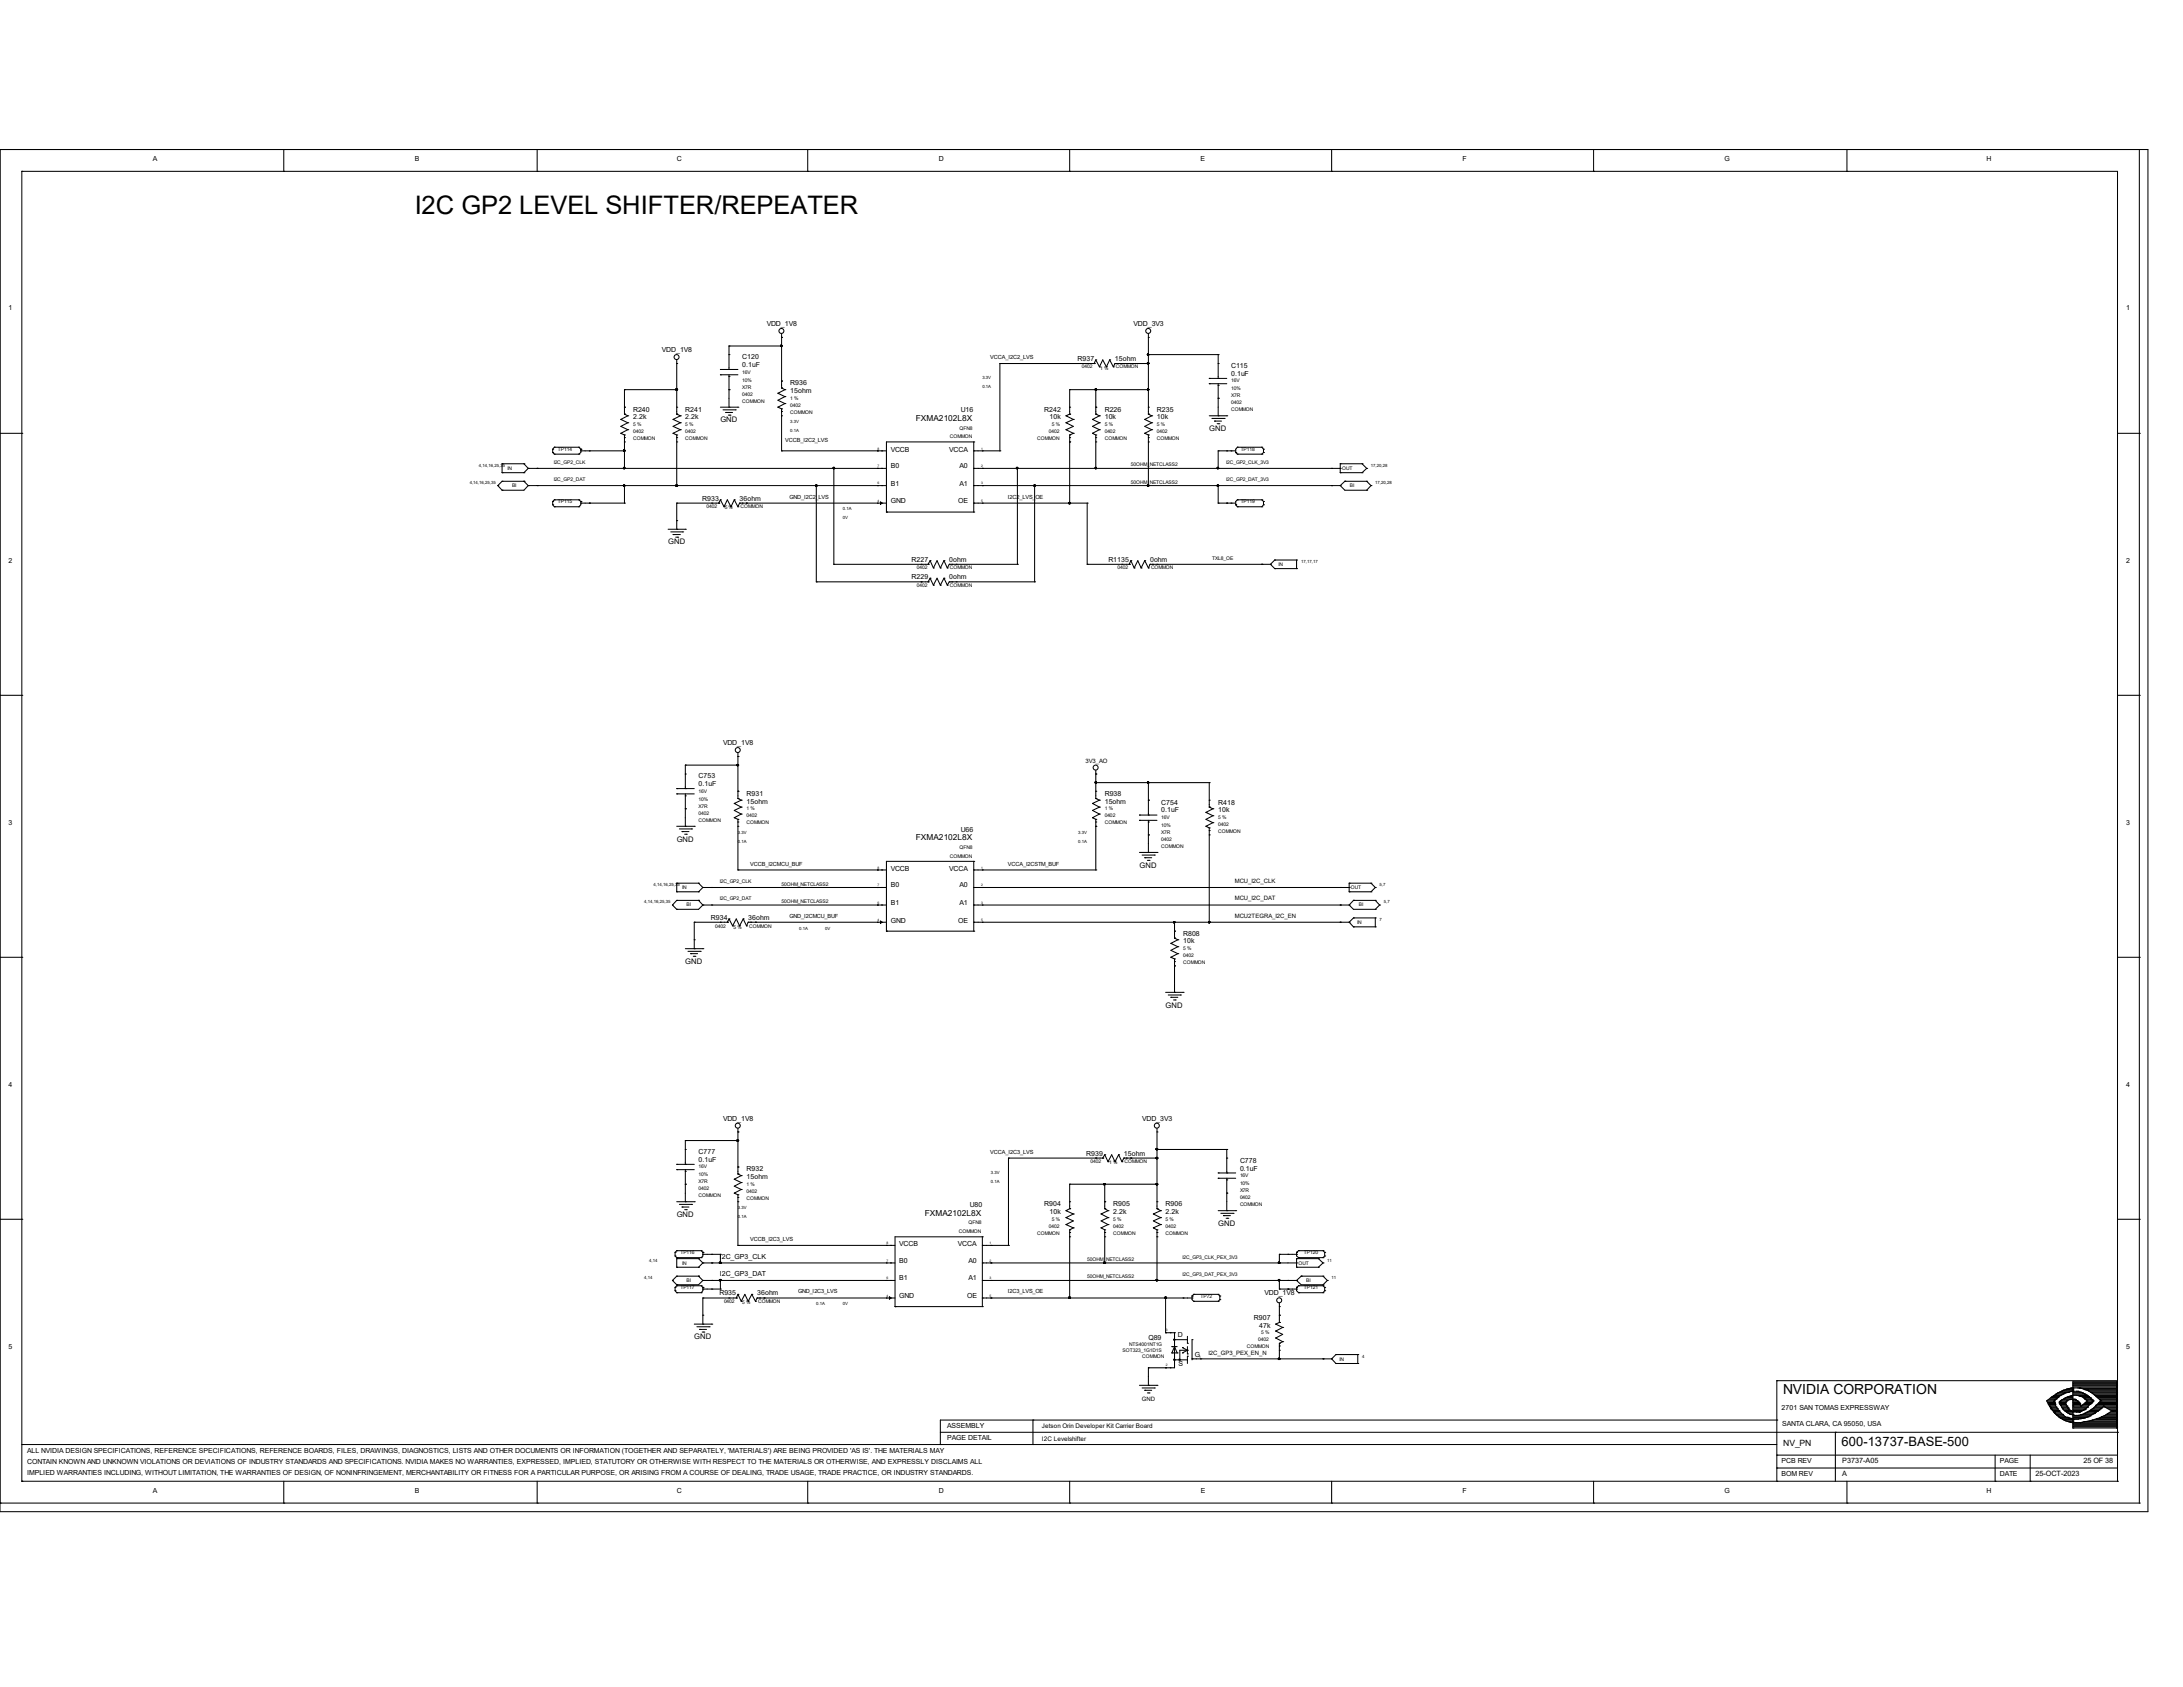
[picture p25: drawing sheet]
<svg xmlns="http://www.w3.org/2000/svg" width="279mm" height="216mm" viewBox="0 0 279 216" stroke-linecap="round" stroke-linejoin="round" font-family="sans-serif">
<defs><g id="words">
<text font-size="3.3" x="53.1" y="27.3">I2C GP2 LEVEL SHIFTER/REPEATER</text>
<text font-size="1.8" x="228.2" y="178.4">NVIDIA CORPORATION</text>
<text font-size="1.7" x="235.7" y="185.1">600-13737-BASE-500</text>
<g font-size="1.1">
<text x="117.2" y="53.8">FXMA2102L8X</text>
<text x="117.2" y="107.5">FXMA2102L8X</text>
<text x="118.4" y="155.6">FXMA2102L8X</text>
<text x="228.2" y="185.1">NV_PN</text>
</g>
<g font-size="1">
<text x="92.2" y="54.1">GND</text>
<text x="154.8" y="55.2">GND</text>
<text x="85.5" y="69.7">GND</text>
<text x="86.6" y="107.7">GND</text>
<text x="145.8" y="111">GND</text>
<text x="87.7" y="123.4">GND</text>
<text x="149.2" y="128.9">GND</text>
<text x="86.6" y="155.7">GND</text>
<text x="155.9" y="156.9">GND</text>
<text x="88.9" y="171.4">GND</text>
</g>
<g font-size=".9">
<text x="19.6" y="20.6">A</text>
<text x="53.1" y="20.6">B</text>
<text x="86.6" y="20.6">C</text>
<text x="120.1" y="20.6">D</text>
<text x="153.7" y="20.6">E</text>
<text x="187.2" y="20.6">F</text>
<text x="220.7" y="20.6">G</text>
<text x="254.3" y="20.6">H</text>
<text x="1.1" y="39.6">1</text>
<text x="98.1" y="41.7">VDD_1V8</text>
<text x="145.1" y="41.7">VDD_3V3</text>
<text x="272.1" y="39.6">1</text>
<text x="84.7" y="45.1">VDD_1V8</text>
<text x="95" y="46">C120</text>
<text x="95" y="47">0.1uF</text>
<text x="137.9" y="46.2">R937</text>
<text x="142.7" y="46.2">15ohm</text>
<text x="157.6" y="47.1">C115</text>
<text x="81" y="52.7">R240</text>
<text x="81" y="53.7">2.2k</text>
<text x="87.7" y="52.7">R241</text>
<text x="87.7" y="53.7">2.2k</text>
<text x="101.1" y="49.3">R936</text>
<text x="101.1" y="50.3">15ohm</text>
<text x="123" y="52.8">U16</text>
<text x="133.6" y="52.7">R242</text>
<text x="134.3" y="53.7">10k</text>
<text x="141.4" y="52.7">R226</text>
<text x="141.4" y="53.7">10k</text>
<text x="148.1" y="52.7">R235</text>
<text x="148.1" y="53.7">10k</text>
<text x="157.6" y="48.1">0.1uF</text>
<text x="114" y="59.9">B0</text>
<text x="114" y="57.8">VCCB</text>
<text x="121.5" y="57.8">VCCA</text>
<text x="122.8" y="59.9">A0</text>
<text x="89.9" y="64.1">R933</text>
<text x="94.7" y="64.1">36ohm</text>
<text x="114" y="64.4">GND</text>
<text x="114" y="62.2">B1</text>
<text x="122.6" y="64.4">OE</text>
<text x="122.8" y="62.2">A1</text>
<text x="116.7" y="71.9">R227</text>
<text x="121.5" y="71.9">0ohm</text>
<text x="141.9" y="71.9">R1135</text>
<text x="147.2" y="71.9">0ohm</text>
<text x="1.1" y="72">2</text>
<text x="116.7" y="74.1">R229</text>
<text x="121.5" y="74.1">0ohm</text>
<text x="272.1" y="72">2</text>
<text x="92.5" y="95.4">VDD_1V8</text>
<text x="89.4" y="99.6">C753</text>
<text x="89.4" y="100.6">0.1uF</text>
<text x="95.5" y="101.9">R931</text>
<text x="141.4" y="101.9">R938</text>
<text x="1.1" y="105.5">3</text>
<text x="95.5" y="102.9">15ohm</text>
<text x="123" y="106.4">U66</text>
<text x="141.4" y="102.9">15ohm</text>
<text x="148.6" y="103">C754</text>
<text x="148.6" y="104">0.1uF</text>
<text x="155.9" y="103">R418</text>
<text x="155.9" y="104">10k</text>
<text x="272.1" y="105.5">3</text>
<text x="114" y="113.6">B0</text>
<text x="114" y="111.5">VCCB</text>
<text x="121.5" y="111.5">VCCA</text>
<text x="122.8" y="113.6">A0</text>
<text x="91" y="117.7">R934</text>
<text x="95.8" y="117.7">36ohm</text>
<text x="114" y="118.1">GND</text>
<text x="114" y="115.8">B1</text>
<text x="122.6" y="118.1">OE</text>
<text x="122.8" y="115.8">A1</text>
<text x="151.4" y="119.8">R808</text>
<text x="151.4" y="120.7">10k</text>
<text x="1.1" y="139.1">4</text>
<text x="92.5" y="143.4">VDD_1V8</text>
<text x="146.2" y="143.4">VDD_3V3</text>
<text x="272.1" y="139.1">4</text>
<text x="89.4" y="147.7">C777</text>
<text x="89.4" y="148.7">0.1uF</text>
<text x="95.5" y="149.9">R932</text>
<text x="139" y="147.9">R939</text>
<text x="143.9" y="147.9">15ohm</text>
<text x="158.7" y="148.8">C778</text>
<text x="158.7" y="149.8">0.1uF</text>
<text x="95.5" y="150.9">15ohm</text>
<text x="124.1" y="154.5">U80</text>
<text x="133.6" y="154.4">R904</text>
<text x="134.3" y="155.4">10k</text>
<text x="142.5" y="154.4">R905</text>
<text x="142.5" y="155.4">2.2k</text>
<text x="149.2" y="154.4">R906</text>
<text x="149.2" y="155.4">2.2k</text>
<text x="92.1" y="161.1">I2C_GP3_CLK</text>
<text x="115.1" y="161.7">B0</text>
<text x="115.1" y="159.5">VCCB</text>
<text x="122.6" y="159.5">VCCA</text>
<text x="124" y="161.7">A0</text>
<text x="92.1" y="165.8">R935</text>
<text x="92.1" y="163.3">I2C_GP3_DAT</text>
<text x="96.9" y="165.8">36ohm</text>
<text x="115.1" y="166.1">GND</text>
<text x="115.1" y="163.9">B1</text>
<text x="123.8" y="166.1">OE</text>
<text x="124" y="163.9">A1</text>
<text x="161.8" y="165.8">VDD_1V8</text>
<text x="1.1" y="172.6">5</text>
<text x="147" y="171.5">Q89</text>
<text x="150.7" y="171.2">D</text>
<text x="152.9" y="173.6">G</text>
<text x="160.5" y="168.9">R907</text>
<text x="161.2" y="169.9">47k</text>
<text x="272.1" y="172.6">5</text>
<text x="150.8" y="174.8">S</text>
<text x="121.2" y="184.3">PAGE DETAIL</text>
<text x="121.2" y="182.8">ASSEMBLY</text>
<text x="228" y="180.4">2701 SAN TOMAS EXPRESSWAY</text>
<text x="228.1" y="182.5">SANTA CLARA, CA 95050, USA</text>
<text x="3.5" y="187.4">CONTAIN KNOWN AND UNKNOWN VIOLATIONS OR DEVIATIONS OF INDUSTRY STANDARDS AND SPECIFICATIONS. NVIDIA MAKES NO WARRANTIES, EXPRESSED, IMPLIED, STATUTORY OR OTHERWISE WITH RESPECT TO THE MATERIALS OR OTHERWISE, AND EXPRESSLY DISCLAIMS ALL</text>
<text x="3.5" y="186">ALL NVIDIA DESIGN SPECIFICATIONS, REFERENCE SPECIFICATIONS, REFERENCE BOARDS, FILES, DRAWINGS, DIAGNOSTICS, LISTS AND OTHER DOCUMENTS OR INFORMATION (TOGETHER AND SEPARATELY, 'MATERIALS') ARE BEING PROVIDED 'AS IS'. THE MATERIALS MAY</text>
<text x="3.5" y="188.8">IMPLIED WARRANTIES INCLUDING, WITHOUT LIMITATION, THE WARRANTIES OF DESIGN, OF NONINFRINGEMENT, MERCHANTABILITY OR FITNESS FOR A PARTICULAR PURPOSE, OR ARISING FROM A COURSE OF DEALING, TRADE USAGE, TRADE PRACTICE, OR INDUSTRY STANDARDS.</text>
<text x="19.6" y="191.1">A</text>
<text x="53.1" y="191.1">B</text>
<text x="86.6" y="191.1">C</text>
<text x="120.1" y="191.1">D</text>
<text x="153.7" y="191.1">E</text>
<text x="187.2" y="191.1">F</text>
<text x="220.7" y="191.1">G</text>
<text x="228" y="188.9">BOM REV</text>
<text x="228" y="187.2">PCB REV</text>
<text x="235.8" y="188.9">A</text>
<text x="235.8" y="187.2">P3737-A05</text>
<text x="254.3" y="191.1">H</text>
<text x="255.9" y="187.2">PAGE</text>
<text x="255.9" y="188.9">DATE</text>
<text x="260.5" y="188.9">25-OCT-2023</text>
<text x="266.7" y="187.2">25 OF 38</text>
</g>
<g font-size=".8">
<text x="138.9" y="97.6">3V3_AO</text>
<text x="158" y="113">MCU_I2C_CLK</text>
<text x="158" y="117.5">MCU2TEGRA_I2C_EN</text>
<text x="158" y="115.2">MCU_I2C_DAT</text>
<text x="154.7" y="173.4">I2C_GP3_PEX_EN_N</text>
<text x="146.1" y="179.3">GND</text>
<text x="133.3" y="182.8">Jetson Orin Developer Kit Carrier Board</text>
<text x="133.3" y="184.4">I2C Levelshifter</text>
</g>
<g font-size=".7">
<text x="126.7" y="46">VCCA_I2C2_LVS</text>
<text x="100.5" y="56.6">VCCB_I2C2_LVS</text>
<text x="101" y="63.8">GND_I2C2_LVS</text>
<text x="129" y="63.8">I2C2_LVS_OE</text>
<text x="96" y="110.8">VCCB_I2CMCU_BUF</text>
<text x="129" y="110.8">VCCA_I2CSTM_BUF</text>
<text x="101" y="117.5">GND_I2CMCU_BUF</text>
<text x="126.7" y="147.7">VCCA_I2C3_LVS</text>
<text x="96" y="158.8">VCCB_I2C3_LVS</text>
<text x="102.2" y="165.5">GND_I2C3_LVS</text>
<text x="129" y="165.5">I2C3_LVS_OE</text>
</g>
<g font-size=".6">
<text x="95" y="47.8">16V</text>
<text x="138.5" y="47.2">0402</text>
<text x="140.8" y="47.3">1 %</text>
<text x="142.8" y="47.2">COMMON</text>
<text x="95" y="50.6">0402</text>
<text x="95" y="51.5">COMMON</text>
<text x="95" y="48.9">10%</text>
<text x="95" y="49.7">X7R</text>
<text x="101.1" y="52.1">0402</text>
<text x="101.1" y="53">COMMON</text>
<text x="101.1" y="51.2">1 %</text>
<text x="125.7" y="48.6">3.3V</text>
<text x="125.7" y="49.7">0.1A</text>
<text x="157.6" y="48.9">16V</text>
<text x="157.6" y="50">10%</text>
<text x="157.6" y="50.8">X7R</text>
<text x="157.6" y="51.7">0402</text>
<text x="157.6" y="52.6">COMMON</text>
<text x="61.3" y="59.7">4,14,16,25,35</text>
<text x="70.9" y="59.4">I2C_GP2_CLK</text>
<text x="71.4" y="57.7">TP114</text>
<text x="81" y="56.3">COMMON</text>
<text x="81" y="55.4">0402</text>
<text x="81" y="54.5">5 %</text>
<text x="87.7" y="56.3">COMMON</text>
<text x="87.7" y="54.5">5 %</text>
<text x="87.7" y="55.4">0402</text>
<text x="101.1" y="54.1">3.3V</text>
<text x="101.1" y="55.3">0.1A</text>
<text x="121.6" y="56.1">COMMON</text>
<text x="122.8" y="55">QFN8</text>
<text x="132.8" y="56.3">COMMON</text>
<text x="134.2" y="55.4">0402</text>
<text x="134.6" y="54.5">5 %</text>
<text x="141.4" y="56.3">COMMON</text>
<text x="141.4" y="55.4">0402</text>
<text x="141.4" y="54.5">5 %</text>
<text x="144.7" y="59.7">50OHM_NETCLASS2</text>
<text x="148.1" y="56.3">COMMON</text>
<text x="148.1" y="55.4">0402</text>
<text x="148.1" y="54.5">5 %</text>
<text x="156.9" y="59.4">I2C_GP2_CLK_3V3</text>
<text x="158.8" y="57.7">TP118</text>
<text x="175.5" y="59.7">17,20,28</text>
<text x="60.1" y="62">4,14,16,25,35</text>
<text x="64.9" y="60.1">IN</text>
<text x="65.5" y="62.4">BI</text>
<text x="70.9" y="61.6">I2C_GP2_DAT</text>
<text x="71.4" y="64.4">TP115</text>
<text x="90.4" y="65.1">0402</text>
<text x="92.8" y="65.2">5 %</text>
<text x="94.8" y="65.1">COMMON</text>
<text x="107.9" y="65.3">0.1A</text>
<text x="144.7" y="61.9">50OHM_NETCLASS2</text>
<text x="156.9" y="61.6">I2C_GP2_DAT_3V3</text>
<text x="158.8" y="64.4">TP119</text>
<text x="171.8" y="60.1">OUT</text>
<text x="172.8" y="62.4">BI</text>
<text x="176" y="62">17,20,28</text>
<text x="107.9" y="66.5">0V</text>
<text x="155.2" y="71.7">TXL8_OE</text>
<text x="117.3" y="75.1">0402</text>
<text x="117.3" y="72.9">0402</text>
<text x="121.6" y="75.1">COMMON</text>
<text x="121.6" y="72.9">COMMON</text>
<text x="143" y="72.9">0402</text>
<text x="147.3" y="72.9">COMMON</text>
<text x="163.6" y="72.4">IN</text>
<text x="166.5" y="72.1">17,17,17</text>
<text x="89.4" y="101.5">16V</text>
<text x="89.4" y="105.2">COMMON</text>
<text x="89.4" y="104.3">0402</text>
<text x="89.4" y="103.4">X7R</text>
<text x="89.4" y="102.5">10%</text>
<text x="94.4" y="107.8">0.1A</text>
<text x="94.4" y="106.7">3.3V</text>
<text x="95.5" y="103.7">1 %</text>
<text x="95.5" y="104.6">0402</text>
<text x="95.5" y="105.5">COMMON</text>
<text x="138" y="107.8">0.1A</text>
<text x="138" y="106.7">3.3V</text>
<text x="141.4" y="105.5">COMMON</text>
<text x="141.4" y="103.7">1 %</text>
<text x="141.4" y="104.6">0402</text>
<text x="148.6" y="105.8">10%</text>
<text x="148.6" y="106.7">X7R</text>
<text x="148.6" y="104.8">16V</text>
<text x="148.6" y="107.6">0402</text>
<text x="155.9" y="104.8">5 %</text>
<text x="155.9" y="105.7">0402</text>
<text x="155.9" y="106.6">COMMON</text>
<text x="83.7" y="113.4">4,14,16,25,35</text>
<text x="87.3" y="113.8">IN</text>
<text x="92.1" y="113">I2C_GP2_CLK</text>
<text x="100" y="113.3">50OHM_NETCLASS2</text>
<text x="121.6" y="109.8">COMMON</text>
<text x="122.8" y="108.6">QFN8</text>
<text x="148.6" y="108.5">COMMON</text>
<text x="172.9" y="113.8">OUT</text>
<text x="176.6" y="113.4">5,7</text>
<text x="82.5" y="115.6">4,14,16,25,35</text>
<text x="87.9" y="116">BI</text>
<text x="91.5" y="118.7">0402</text>
<text x="92.1" y="115.2">I2C_GP2_DAT</text>
<text x="93.9" y="118.9">5 %</text>
<text x="95.9" y="118.7">COMMON</text>
<text x="100" y="115.6">50OHM_NETCLASS2</text>
<text x="102.3" y="119">0.1A</text>
<text x="105.6" y="119">0V</text>
<text x="173.7" y="118.2">IN</text>
<text x="173.9" y="116">BI</text>
<text x="176.6" y="117.9">7</text>
<text x="177.1" y="115.6">5,7</text>
<text x="151.4" y="123.4">COMMON</text>
<text x="151.4" y="122.5">0402</text>
<text x="151.4" y="121.6">5 %</text>
<text x="89.4" y="149.5">16V</text>
<text x="139.6" y="148.9">0402</text>
<text x="141.9" y="149">1 %</text>
<text x="143.9" y="148.9">COMMON</text>
<text x="89.4" y="153.2">COMMON</text>
<text x="89.4" y="152.3">0402</text>
<text x="89.4" y="150.5">10%</text>
<text x="89.4" y="151.4">X7R</text>
<text x="94.4" y="154.7">3.3V</text>
<text x="94.4" y="155.9">0.1A</text>
<text x="95.5" y="151.8">1 %</text>
<text x="95.5" y="153.5">COMMON</text>
<text x="95.5" y="152.7">0402</text>
<text x="126.8" y="151.4">0.1A</text>
<text x="126.8" y="150.3">3.3V</text>
<text x="158.7" y="150.7">16V</text>
<text x="158.7" y="153.5">0402</text>
<text x="158.7" y="152.6">X7R</text>
<text x="158.7" y="151.7">10%</text>
<text x="158.7" y="154.3">COMMON</text>
<text x="83.1" y="161.5">4,14</text>
<text x="87.1" y="160.5">TP116</text>
<text x="87.3" y="161.8">IN</text>
<text x="122.7" y="157.8">COMMON</text>
<text x="124" y="156.7">QFN8</text>
<text x="132.8" y="158">COMMON</text>
<text x="134.2" y="157.1">0402</text>
<text x="134.6" y="156.3">5 %</text>
<text x="139.1" y="161.4">50OHM_NETCLASS2</text>
<text x="142.5" y="156.3">5 %</text>
<text x="142.5" y="157.1">0402</text>
<text x="142.5" y="158">COMMON</text>
<text x="149.2" y="158">COMMON</text>
<text x="149.2" y="156.3">5 %</text>
<text x="149.2" y="157.1">0402</text>
<text x="151.3" y="161.1">I2C_GP3_CLK_PEX_3V3</text>
<text x="166.2" y="161.8">OUT</text>
<text x="166.9" y="160.5">TP120</text>
<text x="169.9" y="161.5">11</text>
<text x="82.5" y="163.7">4,14</text>
<text x="87.1" y="165">TP117</text>
<text x="87.9" y="164.1">BI</text>
<text x="92.7" y="166.8">0402</text>
<text x="95" y="166.9">5 %</text>
<text x="97" y="166.8">COMMON</text>
<text x="104.5" y="167">0.1A</text>
<text x="107.9" y="167">0V</text>
<text x="139.1" y="163.6">50OHM_NETCLASS2</text>
<text x="151.3" y="163.3">I2C_GP3_DAT_PEX_3V3</text>
<text x="153.7" y="166.1">TP72</text>
<text x="166.9" y="165">TP121</text>
<text x="167.2" y="164.1">BI</text>
<text x="170.4" y="163.7">11</text>
<text x="143.7" y="173">SOT323_1G1D1S</text>
<text x="144.5" y="172.2">NTS4001NT1G</text>
<text x="146.2" y="173.8">COMMON</text>
<text x="159.6" y="172.6">COMMON</text>
<text x="161" y="171.7">0402</text>
<text x="161.4" y="170.8">5 %</text>
<text x="174.3" y="173.7">4</text>
<text x="171.4" y="174.1">IN</text>
</g>
<g font-size=".4">
<text x="112.3" y="59.8">7</text>
<text x="112.3" y="57.5">8</text>
<text x="125.6" y="57.5">1</text>
<text x="125.6" y="59.8">2</text>
<text x="112.3" y="64.2">4</text>
<text x="112.3" y="62">6</text>
<text x="125.6" y="62">3</text>
<text x="125.6" y="64.2">5</text>
<text x="112.3" y="113.4">7</text>
<text x="112.3" y="111.2">8</text>
<text x="125.6" y="111.2">1</text>
<text x="125.6" y="113.4">2</text>
<text x="112.3" y="117.9">4</text>
<text x="112.3" y="115.7">6</text>
<text x="125.6" y="115.7">3</text>
<text x="125.6" y="117.9">5</text>
<text x="113.5" y="161.5">7</text>
<text x="113.5" y="159.2">8</text>
<text x="126.7" y="159.2">1</text>
<text x="126.7" y="161.5">2</text>
<text x="113.5" y="165.9">4</text>
<text x="113.5" y="163.7">6</text>
<text x="126.7" y="163.7">3</text>
<text x="126.7" y="165.9">5</text>
<text x="149.2" y="170.4">3</text>
<text x="153.5" y="173.7">1</text>
<text x="149.2" y="174.9">2</text>
</g>
</g></defs>
<g fill="none" stroke="#000" stroke-width=".13">
<path d="M0 19.1h.1M0 19.1h274.9v174.4h-274.9zM36.3 19.1v2.8M68.7 19.1v2.8M103.4 19.1v2.8M136.9 19.1v2.8M170.4 19.1v2.8M204 19.1v2.8M236.4 19.1v2.8M273.8 19.1v173.3M2.8 21.9h.1M2.8 21.9h268.2v167.7"/>
<path d="M2.8 21.9v167.7M36.3 21.9h.1M68.7 21.9h.1M103.4 21.9h.1M136.9 21.9h.1M170.4 21.9h.1M204 21.9h.1M236.4 21.9h.1M0 55.5h2.8M2.8 55.5h.1M64.3 59.4h.1M64.3 59.4h2.8"/>
<path d="M64.3 59.4v1.1M67.1 59.4h.1M67.1 59.4l.5 .5M67.6 59.9h.1M67.6 59.9l-.5 .6M67.6 59.9h45.9M68.7 59.9h.1M70.7 57.9h.1M70.7 57.5h.1M70.7 57.5v.4M70.7 57.9l.3 .2M71 58.1h.1"/>
<path d="M71 57.2h.1M71 58.1h3.1M71 57.2l-.3 .3M71 57.2h3.1M74.1 58.1h.1M74.1 57.2h.1M74.1 57.2l.2 .3M74.3 57.7h.1M74.3 57.5h.1M74.3 57.5v.4l-.2 .2M74.3 57.7h5.6M75.4 57.7h.1"/>
<path d="M79.5 55.5h.1M79.5 53.7h.1M79.5 55.5l.4 .2M79.5 53.7l.8 .4M79.9 56h.1M79.9 55.7h.1M79.9 53h.1M79.9 52.1h.1M79.9 56.6h.1M79.9 57.7h.1M79.9 59.9h.1M79.9 49.9h.1"/>
<path d="M79.9 49.9v3.1M79.9 55.7v4.2M79.9 53l.4 .2M79.9 49.9h6.7M80.3 55h.1M80.3 53.2h.1M80.3 54.1h.1M80.3 55l-.8 .5M80.3 54.1l-.8 .5 .8 .4M80.3 53.2l-.8 .5M86.1 55.5h.1M86.1 53.7h.1"/>
<path d="M86.1 55.5l.5 .2M86.1 53.7l1 .4M86.6 46.5h.1M86.6 56h.1M86.6 55.7h.1M86.6 53h.1M86.6 52.1h.1M86.6 56.6h.1M86.6 49.9h.1M86.6 46.1v6.9M86.6 55.7v6.4M86.6 53l.5 .2"/>
<path d="M87.1 55h.1M87.1 53.2h.1M87.1 54.1h.1M87.1 55l-1 .5M87.1 54.1l-1 .5 1 .4M87.1 53.2l-1 .5M92.2 47.3h.1M92.2 48h.1M92.2 52.1h2.2M92.2 47.3h2.2M92.2 48h2.2M92.5 52.5h1.6"/>
<path d="M92.9 52.8h.1M92.9 52.8h.9M93.2 53.1h.2M93.3 52.1h.1M93.3 48.2h.1M93.3 47.3h.1M93.3 45.4h.1M93.3 49.9h.1M93.3 44.3h.1M93.3 44.3v3M93.3 48v4.1M93.3 44.3h6.7"/>
<path d="M93.4 53.1h.1M94.1 52.5h.1M94.4 52.1h.1M99.6 52.1h.1M99.6 50.3h.1M99.6 52.1l.4 .2M99.6 50.3l.9 .5M100 43.2h.1M100 52.7h.1M100 52.3h.1M100 49.7h.1M100 48.8h.1"/>
<path d="M100 53.2h.1M100 57.7h.1M100 44.3h.1M100 42.7v7M100 52.3v5.4M100 57.7h13.5M100 49.7l.5 .2M100.5 51.6h.1M100.5 49.9h.1M100.5 50.8h.1M100.5 51.6l-.9 .5M100.5 50.8l-.9 .4 .9 .4"/>
<path d="M100.5 49.9l-.9 .4M106.7 59.9h.1M106.7 59.9v12.3M112.3 59.9h.1M112.3 57.7h.1M112.9 57.7h.1M112.9 59.9h.1M124.6 59.9h.1M124.6 57.7h.1M124.6 56.6h.1M124.6 59.9h46.9M124.6 57.7h3.4"/>
<path d="M124.6 56.6v8.9M124.6 56.6h-11.1v8.9M125.7 57.7h.1M125.7 59.9h.1M128 57.7h.1M128 46.5h.1M128 46.5h12M128 46.5v11.2M130.2 59.9h.1M130.2 59.9v12.3M136.4 55h.1M136.4 53.2h.1"/>
<path d="M136.4 54.1h.1M136.4 55l1 .5M136.4 54.1l1 .5-1 .4M136.4 53.2l1 .5M136.9 56h.1M136.9 55.7h.1M136.9 53h.1M136.9 52.1h.1M136.9 56.6h.1M136.9 49.9h.1M136.9 49.9v3.1M136.9 55.7v8.7"/>
<path d="M136.9 53l-.5 .2M136.9 49.9h10.1M137.4 55.5h.1M137.4 53.7h.1M137.4 55.5l-.5 .2M137.4 53.7l-1 .4M139.1 46.5h.1M139.8 55.5h.1M139.8 53.7h.1M139.8 55.5l.5 .2M139.8 53.7l.9 .4M140 46.5h.1"/>
<path d="M140.3 56h.1M140.3 55.7h.1M140.3 53h.1M140.3 52.1h.1M140.3 56.6h.1M140.3 46.1h.1M140.3 59.9h.1M140.3 49.9h.1M140.3 49.9v3.1M140.3 55.7v4.2M140.3 53l.4 .2M140.3 46.1l-.3 .4"/>
<path d="M140.3 46.1l.4 .8M140.7 55h.1M140.7 53.2h.1M140.7 54.1h.1M140.7 46.9h.1M140.7 55l-.9 .5M140.7 54.1l-.9 .5 .9 .4M140.7 53.2l-.9 .5M140.7 46.9l.4-.8 .5 .8M141.6 46.9h.1M142 46.1h.1M142 46.1l-.4 .8"/>
<path d="M142 46.1l.5 .8M142.5 46.9h.1M142.7 46.5h.1M142.7 46.5h4.3M142.7 46.5l-.2 .4M143 46.5h.1M143.6 46.5h.1M146.5 55.5h.1M146.5 53.7h.1M146.5 55.5l.5 .2M146.5 53.7l.9 .4M147 43.2h.1"/>
<path d="M147 56h.1M147 55.7h.1M147 53h.1M147 52.1h.1M147 56.6h.1M147 49.9h.1M147 46.5h.1M147 45.4h.1M147 42.7v10.3M147 55.7v6.4M147 53l.4 .2M147 45.4h8.9"/>
<path d="M147.4 55h.1M147.4 53.2h.1M147.4 54.1h.1M147.4 55l-.9 .5M147.4 54.1l-.9 .5 .9 .4M147.4 53.2l-.9 .5M154.8 48.4h.1M154.8 49.1h.1M154.8 53.2h2.2M154.8 48.4h2.2M154.8 49.1h2.2M155.1 53.6h1.6"/>
<path d="M155.4 53.9h.1M155.4 53.9h.9M155.8 54.2h.2M155.9 53.2h.1M155.9 49.3h.1M155.9 48.4h.1M155.9 46.5h.1M155.9 51h.1M155.9 59.9h.1M155.9 57.7h.1M155.9 45.4h.1M155.9 45.4v3"/>
<path d="M155.9 49.1v4.1M155.9 57.7v2.2M155.9 57.7h2.3M156 54.2h.1M156.7 53.6h.1M157 53.2h.1M157 57.7h.1M157.6 57.7h.1M158.2 57.9h.1M158.2 57.9l.2 .2M158.4 58.1h.1M158.4 57.2h.1"/>
<path d="M158.4 58.1h3.1M158.4 57.2h3.1M158.4 57.2l-.2 .3v.4M161.5 58.1h.1M161.5 57.2h.1M161.5 57.2l.2 .3M161.7 57.9h.1M161.7 57.5h.1M161.7 57.5v.4M161.7 57.9l-.2 .2M170.4 59.9h.1M171.5 59.9h.1"/>
<path d="M171.5 59.4h.1M171.5 59.4h2.8M171.5 59.4v1.1M174.3 59.4h.1M174.3 59.4l.6 .5M174.9 59.9h.1M174.9 59.9l-.6 .6M271 55.5h2.8M273.8 55.5h.1M63.7 62.1h.1M63.7 62.1l.6 .6M64.3 61.6h.1"/>
<path d="M64.3 62.7h.1M64.3 60.5h.1M64.3 61.6h2.8M64.3 61.6l-.6 .5M64.3 60.5h2.8M67.1 61.6h.1M67.1 60.5h.1M67.1 61.6l.5 .5M67.6 62.1h.1M67.6 62.1h45.9M67.6 62.1l-.5 .6h-2.8M68.7 62.1h.1"/>
<path d="M70.7 64.6h.1M70.7 64.2h.1M70.7 64.6l.3 .3M70.7 64.2v.4M71 64.9h.1M71 64h.1M71 64.9h3.1M71 64l-.3 .2M71 64h3.1M74.1 64.9h.1M74.1 64h.1M74.1 64l.2 .2"/>
<path d="M74.3 64.4h.1M74.3 64.2h.1M74.3 64.4h5.6M74.3 64.2v.4l-.2 .3M75.4 64.4h.1M79.9 62.1h.1M79.9 64.4h.1M79.9 62.1v2.3M85.5 67.7h2.2M85.9 68.1h1.5M86.1 68.4h.1M86.1 68.4h1"/>
<path d="M86.5 68.7h.2M86.6 67.7h.1M86.6 64.4h.1M86.6 66.6h.1M86.6 62.1h.1M86.6 64.4v3.3M86.6 64.4h5.4M86.7 68.7h.1M87.4 68.1h.1M87.7 67.7h.1M91.1 64.4h.1M92 64.4h.1"/>
<path d="M92.2 64h.1M92.2 64l-.2 .4M92.2 64l.5 .9M92.7 64.9h.1M92.7 64.9l.4-.9 .5 .9M93.6 64.9h.1M94 64h.1M94 64l-.4 .9M94 64l.4 .9M94.4 64.9h.1M94.7 64.4h.1M94.7 64.4h18.8"/>
<path d="M94.7 64.4l-.3 .5M95 64.4h.1M95.5 64.4h.1M104.5 62.1h.1M104.5 74.5h.1M104.5 74.5h14.3M104.5 62.1v12.4M106.7 72.2h.1M106.7 72.2h12.1M112.3 64.4h.1M112.3 62.1h.1M112.9 62.1h.1"/>
<path d="M112.9 64.4h.1M113.5 65.5h.1M113.5 65.5h11.1M117.9 74.5h.1M117.9 72.2h.1M118.8 74.5h.1M118.8 72.2h.1M119 74h.1M119 71.8h.1M119 74l-.2 .5M119 74l.5 .9M119 71.8l-.2 .4"/>
<path d="M119 71.8l.5 .9M119.5 74.9h.1M119.5 72.7h.1M119.5 74.9l.4-.9 .5 .9M119.5 72.7l.4-.9 .5 .9M120.4 74.9h.1M120.4 72.7h.1M120.8 74h.1M120.8 71.8h.1M120.8 74l-.4 .9M120.8 74l.4 .9M120.8 71.8l-.4 .9"/>
<path d="M120.8 71.8l.4 .9M121.2 74.9h.1M121.2 72.7h.1M121.5 74.5h.1M121.5 72.2h.1M121.5 72.2h8.7M121.5 74.5h10.9M121.5 74.5l-.3 .4M121.5 72.2l-.3 .5M121.8 74.5h.1M121.8 72.2h.1M122.4 74.5h.1"/>
<path d="M122.4 72.2h.1M124.6 64.4h.1M124.6 62.1h.1M124.6 65.5h.1M124.6 62.1h46.9M124.6 64.4h14.5M125.7 62.1h.1M125.7 64.4h.1M130.2 72.2h.1M132.4 74.5h.1M132.4 62.1h.1M132.4 62.1v12.4"/>
<path d="M136.9 64.4h.1M139.1 72.2h.1M139.1 64.4h.1M139.1 72.2h5.4M139.1 64.4v7.8M143.6 72.2h.1M144.5 72.2h.1M144.7 71.8h.1M144.7 71.8l-.2 .4M144.7 71.8l.5 .9M145.2 72.7h.1M145.2 72.7l.4-.9 .4 .9"/>
<path d="M146 72.7h.1M146.5 71.8h.1M146.5 71.8l-.5 .9M146.5 71.8l.5 .9M147 72.7h.1M147 62.1h.1M147.2 72.2h.1M147.2 72.2h15.4M147.2 72.2l-.2 .5M147.5 72.2h.1M148.1 72.2h.1M155.9 62.1h.1"/>
<path d="M155.9 64.4h.1M155.9 62.1v2.3M155.9 64.4h2.3M157 64.4h.1M157.6 64.4h.1M158.2 64.6h.1M158.2 64.6l.2 .3M158.4 64.9h.1M158.4 64h.1M158.4 64.9h3.1M158.4 64h3.1M158.4 64l-.2 .2v.4"/>
<path d="M161.5 72.2h.1M161.5 64.9h.1M161.5 64h.1M161.5 64l.2 .2M161.7 64.6h.1M161.7 64.2h.1M161.7 64.6l-.2 .3M161.7 64.2v.4M162.6 72.2h.1M162.6 72.2l.6 .6M163.2 71.7h.1M163.2 72.8h.1"/>
<path d="M163.2 71.7l-.6 .5M163.2 72.8h2.7M163.2 71.7h2.7M165.9 71.7h.1M165.9 72.8h.1M165.9 71.7v1.1M170.4 62.1h.1M171.5 62.1h.1M171.5 60.5h.1M171.5 62.1l.6 .6h2.8M171.5 60.5h2.8M172.1 61.6h.1"/>
<path d="M172.1 61.6h2.8M172.1 61.6l-.6 .5M174.3 60.5h.1M174.9 61.6h.1M174.9 62.7h.1M174.9 61.6l.6 .5M175.5 62.1h.1M175.5 62.1l-.6 .6M0 89h2.8M2.8 89h.1M87.7 99.1h.1M87.7 97.9h.1"/>
<path d="M87.7 97.9v3M87.7 97.9h6.7M94.4 96.8h.1M94.4 97.9h.1M94.4 96.4v5.8M140.3 99.1h.1M140.3 98.6v3.6M271 89h2.8M273.8 89h.1M86.1 115.8h.1M86.1 115.8l.5 .6M86.6 115.2h.1"/>
<path d="M86.6 116.4h.1M86.6 113h.1M86.6 114.1h.1M86.6 100.9h.1M86.6 101.6h.1M86.6 113v1.1M86.6 105.7h2.3M86.6 115.2h2.8M86.6 115.2l-.5 .6M86.6 113h2.8M86.6 114.1h2.8M86.6 100.9h2.3"/>
<path d="M86.6 101.6h2.3M87 106.1h1.5M87.3 106.4h.1M87.3 106.4h.9M87.6 106.8h.2M87.7 105.7h.1M87.7 101.9h.1M87.7 100.9h.1M87.7 103.5h.1M87.7 101.6v4.1M87.8 106.8h.1M88.5 106.1h.1"/>
<path d="M88.9 105.7h.1M88.9 118h.1M88.9 118v3.4M88.9 118h4.2M89.4 115.2h.1M89.4 114.1h.1M89.4 113h.1M89.4 115.2l.6 .6M89.4 113l.6 .6M90 115.8h.1M90 113.6h.1M90 115.8h23.5"/>
<path d="M90 115.8l-.6 .6h-2.8M90 113.6l-.6 .5M90 113.6h23.5M91.1 115.8h.1M91.1 113.6h.1M92.2 118h.1M93.1 118h.1M93.3 117.6h.1M93.3 117.6l-.2 .4M93.3 117.6l.5 .9M93.8 118.5h.1M93.8 118.5l.4-.9 .5 .9"/>
<path d="M94 104.6h.1M94 102.8h.1M94 104.6l.4 .3M94 102.8l.9 .5M94.4 105.2h.1M94.4 104.9h.1M94.4 102.2h.1M94.4 101.3h.1M94.4 105.7h.1M94.4 111.3h.1M94.4 104.9v6.4M94.4 102.2l.5 .2"/>
<path d="M94.4 111.3h19.1M94.7 118.5h.1M94.9 104.2h.1M94.9 102.4h.1M94.9 103.3h.1M94.9 104.2l-.9 .4M94.9 103.3l-.9 .4 .9 .5M94.9 102.4l-.9 .4M95.1 117.6h.1M95.1 117.6l-.4 .9M95.1 117.6l.4 .9M95.5 118.5h.1"/>
<path d="M95.8 118h.1M95.8 118h17.7M95.8 118l-.3 .5M96.1 118h.1M96.7 118h.1M112.3 118h.1M112.3 115.8h.1M112.3 113.6h.1M112.3 111.3h.1M112.9 115.8h.1M112.9 118h.1M112.9 111.3h.1"/>
<path d="M112.9 113.6h.1M113.5 119.2h.1M113.5 119.2h11.1M124.6 113.6h.1M124.6 111.3h.1M124.6 118h.1M124.6 115.8h.1M124.6 119.2h.1M124.6 110.2h.1M124.6 115.8h48.1M124.6 113.6h48.1M124.6 118h48.1"/>
<path d="M124.6 111.3h15.7M124.6 110.2v9M124.6 110.2h-11.1v9M125.7 111.3h.1M125.7 113.6h.1M125.7 115.8h.1M125.7 118h.1M139.8 104.6h.1M139.8 102.8h.1M139.8 104.6l.5 .3M139.8 102.8l.9 .5M140.3 105.2h.1"/>
<path d="M140.3 104.9h.1M140.3 102.2h.1M140.3 101.3h.1M140.3 105.7h.1M140.3 100.2h.1M140.3 111.3h.1M140.3 104.9v6.4M140.3 102.2l.4 .2M140.3 100.2h14.5M140.7 104.2h.1M140.7 102.4h.1M140.7 103.3h.1"/>
<path d="M140.7 104.2l-.9 .4M140.7 103.3l-.9 .4 .9 .5M140.7 102.4l-.9 .4M145.8 104.3h.1M145.8 105h.1M145.8 109.1h2.3M145.8 104.3h2.3M145.8 105h2.3M146.2 109.4h1.5M146.5 109.8h.1M146.5 109.8h.9M146.9 110.1h.2"/>
<path d="M147 109.1h.1M147 105.2h.1M147 104.3h.1M147 102.4h.1M147 106.8h.1M147 100.2h.1M147 100.2v4.1M147 105v4.1M147.1 110.1h.1M147.7 109.4h.1M148.1 109.1h.1M150.3 119.2h.1"/>
<path d="M150.3 118h.1M150.3 118v2.1M154.3 105.7h.1M154.3 104h.1M154.3 105.7l.5 .3M154.3 104l.9 .4M154.8 106.3h.1M154.8 106h.1M154.8 103.3h.1M154.8 102.4h.1M154.8 106.8h.1M154.8 100.2h.1"/>
<path d="M154.8 118h.1M154.8 100.2v3.1M154.8 106v12M154.8 103.3l.4 .2M155.2 105.3h.1M155.2 103.5h.1M155.2 104.4h.1M155.2 105.3l-.9 .4M155.2 104.4l-.9 .5 .9 .4M155.2 103.5l-.9 .5M171.5 118h.1M171.5 115.8h.1"/>
<path d="M171.5 113.6h.1M172.7 118h.1M172.7 115.8h.1M172.7 113.6h.1M172.7 113h.1M172.7 114.1h.1M172.7 115.8l.5 .6h2.8M172.7 113h2.8M172.7 114.1h2.8M172.7 118l.5 .6M172.7 113v1.1M173.2 117.5h.1"/>
<path d="M173.2 118.6h.1M173.2 115.2h.1M173.2 115.2h2.8M173.2 117.5l-.5 .5M173.2 118.6h2.8M173.2 117.5h2.8M173.2 115.2l-.5 .6M175.5 113h.1M175.5 114.1h.1M175.5 113l.5 .6M176 117.5h.1M176 118.6h.1"/>
<path d="M176 115.2h.1M176 116.4h.1M176 113.6h.1M176 117.5v1.1M176 115.2l.6 .6M176 113.6l-.5 .5M176.6 115.8h.1M176.6 115.8l-.6 .6M0 122.5h2.8M2.8 122.5h.1M87.7 121.4h2.3M88.1 121.8h1.5"/>
<path d="M88.4 122h.1M88.4 122h.9M88.7 122.4h.2M88.9 121.4h.1M88.9 120.3h.1M88.9 122.4h.1M89.6 121.8h.1M90 121.4h.1M149.2 127h2.2M149.5 127.3h1.6M149.9 127.6h.1M149.9 122.5h.1"/>
<path d="M149.9 120.7h.1M149.9 127.6h.8M149.9 122.5l.4 .2M149.9 120.7l.8 .5M150.2 128h.2M150.3 127h.1M150.3 123.1h.1M150.3 122.7h.1M150.3 120.1h.1M150.3 123.6h.1M150.3 122.7v4.3M150.3 120.1l.4 .2"/>
<path d="M150.4 128h.1M150.7 122h.1M150.7 120.3h.1M150.7 121.2h.1M150.7 122l-.8 .5M150.7 121.2l-.8 .4 .8 .4M150.7 120.3l-.8 .4M151.1 127.3h.1M151.4 127h.1M271 122.5h2.8M273.8 122.5h.1M0 156h2.8"/>
<path d="M2.8 156h.1M86.6 149h.1M86.6 149.7h.1M86.6 153.8h2.3M86.6 149h2.3M86.6 149.7h2.3M87 154.1h1.5M87.3 154.5h.1M87.3 154.5h.9M87.6 154.8h.2M87.7 153.8h.1M87.7 149.9h.1"/>
<path d="M87.7 149h.1M87.7 147.1h.1M87.7 151.6h.1M87.7 146h.1M87.7 146v3M87.7 149.7v4.1M87.7 146h6.7M87.8 154.8h.1M88.5 154.1h.1M88.9 153.8h.1M94 152.7h.1M94 150.9h.1"/>
<path d="M94 152.7l.4 .2M94 150.9l.9 .4M94.4 144.9h.1M94.4 153.2h.1M94.4 152.9h.1M94.4 150.2h.1M94.4 149.4h.1M94.4 153.8h.1M94.4 159.4h.1M94.4 146h.1M94.4 144.4v5.8M94.4 152.9v6.5"/>
<path d="M94.4 150.2l.5 .3M94.4 159.4h20.2M94.9 152.2h.1M94.9 150.5h.1M94.9 151.3h.1M94.9 152.2l-.9 .5M94.9 151.3l-.9 .5 .9 .4M94.9 150.5l-.9 .4M113.5 159.4h.1M114 159.4h.1M125.7 159.4h.1M125.7 158.3h.1"/>
<path d="M125.7 159.4h3.4M125.7 158.3v8.9M125.7 158.3h-11.1v8.9M126.8 159.4h.1M129.1 159.4h.1M129.1 148.2h.1M129.1 148.2h12M129.1 148.2v11.2M136.4 156.7h.1M136.4 154.9h.1M136.4 155.8h.1M136.4 156.7l1 .4"/>
<path d="M136.4 155.8l1 .5-1 .4M136.4 154.9l1 .5M136.9 157.7h.1M136.9 157.4h.1M136.9 154.7h.1M136.9 153.8h.1M136.9 158.3h.1M136.9 151.6h.1M136.9 151.6v3.1M136.9 157.4v8.7M136.9 154.7l-.5 .2M136.9 151.6h11.2"/>
<path d="M137.4 157.1h.1M137.4 155.4h.1M137.4 157.1l-.5 .3M137.4 155.4l-1 .4M140.3 148.2h.1M140.9 157.1h.1M140.9 155.4h.1M140.9 157.1l.5 .3M140.9 155.4l.9 .4M141.1 148.2h.1M141.4 157.7h.1M141.4 157.4h.1"/>
<path d="M141.4 154.7h.1M141.4 153.8h.1M141.4 158.3h.1M141.4 147.8h.1M141.4 151.6h.1M141.4 151.6v3.1M141.4 157.4v4.2M141.4 154.7l.4 .2M141.4 147.8l-.3 .4M141.4 147.8l.4 .9M141.8 156.7h.1M141.8 154.9h.1"/>
<path d="M141.8 155.8h.1M141.8 148.7h.1M141.8 156.7l-.9 .4M141.8 155.8l-.9 .5 .9 .4M141.8 154.9l-.9 .5M141.8 148.7l.5-.9 .4 .9M142.7 148.7h.1M143.2 147.8h.1M143.2 147.8l-.5 .9M143.2 147.8l.4 .9M143.6 148.7h.1M143.8 148.2h.1"/>
<path d="M143.8 148.2h4.3M143.8 148.2l-.2 .5M144.2 148.2h.1M144.7 148.2h.1M147.6 157.1h.1M147.6 155.4h.1M147.6 157.1l.5 .3M147.6 155.4l.9 .4M148.1 144.9h.1M148.1 157.7h.1M148.1 157.4h.1M148.1 154.7h.1"/>
<path d="M148.1 153.8h.1M148.1 158.3h.1M148.1 151.6h.1M148.1 148.2h.1M148.1 147.1h.1M148.1 144.4v10.3M148.1 157.4v6.5M148.1 154.7l.4 .2M148.1 147.1h8.9M148.5 156.7h.1M148.5 154.9h.1M148.5 155.8h.1"/>
<path d="M148.5 156.7l-.9 .4M148.5 155.8l-.9 .5 .9 .4M148.5 154.9l-.9 .5M155.9 150.1h.1M155.9 150.8h.1M155.9 154.9h2.3M155.9 150.1h2.3M155.9 150.8h2.3M156.3 155.3h1.5M156.6 155.6h.1M156.6 155.6h.9M156.9 155.9h.2"/>
<path d="M157 154.9h.1M157 151h.1M157 150.1h.1M157 148.2h.1M157 152.7h.1M157 147.1h.1M157 147.1v3M157 150.8v4.1M157.1 155.9h.1M157.8 155.3h.1M158.2 154.9h.1M271 156h2.8"/>
<path d="M273.8 156h.1M86.1 163.9h.1M86.1 163.9l.5 .5M86.4 165.2h.1M86.4 164.8h.1M86.4 160.7h.1M86.4 160.3h.1M86.4 165.2l.2 .2M86.4 160.3v.4M86.4 164.8v.4M86.4 160.7l.2 .3M86.6 163.3h.1"/>
<path d="M86.6 164.4h.1M86.6 161.1h.1M86.6 162.2h.1M86.6 165.4h.1M86.6 164.5h.1M86.6 161h.1M86.6 160.1h.1M86.6 161.1v1.1M86.6 163.3h2.8M86.6 163.3l-.5 .6M86.6 161.1h2.8M86.6 162.2h2.8"/>
<path d="M86.6 165.4h3.1M86.6 164.5l-.2 .3M86.6 164.5h3.1M86.6 161h3.1M86.6 160.1l-.2 .2M86.6 160.1h3.1M88.9 169.5h2.2M89.2 169.8h1.6M89.4 163.3h.1M89.4 162.2h.1M89.4 161.1h.1M89.4 163.3l.6 .6"/>
<path d="M89.4 161.1l.6 .5M89.5 170.1h.1M89.5 170.1h.9M89.7 165.4h.1M89.7 164.5h.1M89.7 161h.1M89.7 160.1h.1M89.7 164.5l.3 .3M89.7 160.1l.3 .2M89.9 170.5h.2M90 169.5h.1M90 163.9h.1"/>
<path d="M90 161.6h.1M90 165h.1M90 164.8h.1M90 160.5h.1M90 160.3h.1M90 166.1h.1M90 168.3h.1M90 160.3v.4l-.3 .3M90 164.8v.4l-.3 .2M90 166.1v3.4M90 163.9h24.6M90 163.9l-.6 .5h-2.8"/>
<path d="M90 161.6l-.6 .6M90 161.6h24.6M90 166.1h4.2M90 165h2.2M90 160.5h2.2M90.1 170.5h.1M90.8 169.8h.1M91.1 169.5h.1M91.1 163.9h.1M91.1 161.6h.1M91.1 165h.1M91.1 160.5h.1"/>
<path d="M92.2 160.5h.1M92.2 161.6h.1M92.2 165h.1M92.2 163.9h.1M92.2 160.5v1.1M92.2 163.9v1.1M93.3 166.1h.1M94.2 166.1h.1M94.4 165.7h.1M94.4 165.7l-.2 .4M94.4 165.7l.5 .8M94.9 166.5h.1"/>
<path d="M94.9 166.5l.4-.8 .5 .8M95.8 166.5h.1M96.2 165.7h.1M96.2 165.7l-.4 .8M96.2 165.7l.5 .8M96.7 166.5h.1M96.9 166.1h.1M96.9 166.1h17.7M96.9 166.1l-.2 .4M97.2 166.1h.1M97.8 166.1h.1M113.5 166.1h.1"/>
<path d="M113.5 163.9h.1M113.5 161.6h.1M114 163.9h.1M114 166.1h.1M114 161.6h.1M114.6 167.2h.1M114.6 167.2h11.1M125.7 161.6h.1M125.7 166.1h.1M125.7 163.9h.1M125.7 167.2h.1M125.7 163.9h40.2"/>
<path d="M125.7 161.6h40.2M125.7 166.1h26.9M126.8 161.6h.1M126.8 163.9h.1M126.8 166.1h.1M136.9 166.1h.1M141.4 161.6h.1M145.8 177.3h2.3M146.2 177.6h1.5M146.5 177.9h.1M146.5 177.9h.9M146.9 178.3h.2"/>
<path d="M147 177.3h.1M147 175h.1M147 175v2.3M147.1 178.3h.1M147.7 177.6h.1M148.1 177.3h.1M148.1 163.9h.1M149.2 175h.1M149.2 170.6h.1M149.2 166.1h.1M149.2 170.6h1.1M149.2 166.1v4.5"/>
<path d="M149.8 170.6h.1M149.8 175h.1M150 172.3h.1M150 173.1h.1M150 172.3h.7M150 173.1h.7M150.3 171.4h.1M150.3 174h.1M150.3 172.3h.1M150.3 170.6h.1M150.3 170.6v4.4h-3.3M150.3 171.4h1.7"/>
<path d="M150.3 174h1.7M150.3 172.3l-.3 .8M150.3 172.3l.4 .8M150.7 173.1h.1M151 174h.1M151.3 172.5h.1M151.3 173.1h.1M151.3 172.5l.7 .3M151.4 166.1h.1M152 173.6h.1M152 173.3h.1M152 171.9h.1"/>
<path d="M152 172.8h.1M152 171v.9M152 172.3v1M152 173.6v.9M152 172.8l-.7 .3M152 172.8h-1v1.2M152.6 173.9h.1M152.6 171.4h.1M152.6 166.1h.1M152.6 165.9h.1M152.6 173.9h17.8M152.6 165.9v.4l.2 .2"/>
<path d="M152.6 171.4v2.6M152.8 166.5h.1M152.8 165.7h.1M152.8 166.5h3.1M152.8 165.7l-.2 .2M152.8 165.7h3.1M153.7 173.9h.1M155.9 166.5h.1M155.9 165.7h.1M155.9 165.7l.2 .2M156.1 166.3h.1M156.1 165.9h.1"/>
<path d="M156.1 166.3l-.2 .2M156.1 165.9v.4M163.3 171.2h.1M163.3 169.5h.1M163.3 170.3h.1M163.3 171.2l.9 .5M163.3 170.3l.9 .5-.9 .4M163.3 169.5l.9 .4M163.7 167.2h.1M163.7 172.3h.1M163.7 171.9h.1M163.7 169.2h.1"/>
<path d="M163.7 168.3h.1M163.7 172.8h.1M163.7 161.6h.1M163.7 160.5h.1M163.7 163.9h.1M163.7 165h.1M163.7 173.9h.1M163.7 160.5v1.1M163.7 163.9v1.1M163.7 166.8v2.4M163.7 171.9v2M163.7 169.2l-.4 .3"/>
<path d="M163.7 165h2.2M163.7 160.5h2.2M164.2 171.7h.1M164.2 169.9h.1M164.2 171.7l-.5 .2M164.2 169.9l-.9 .4M164.8 163.9h.1M164.8 165h.1M164.8 160.5h.1M165.9 163.9h.1M165.9 161.6h.1M165.9 161.1h.1"/>
<path d="M165.9 162.2h.1M165.9 165h.1M165.9 164.8h.1M165.9 160.5h.1M165.9 160.3h.1M165.9 163.9l.6 .5h2.8M165.9 161.1h2.8M165.9 162.2h2.8M165.9 160.3v.4l.3 .3M165.9 161.1v1.1M165.9 164.8v.4l.3 .2M166.2 165.4h.1"/>
<path d="M166.2 164.5h.1M166.2 161h.1M166.2 160.1h.1M166.2 165.4h3.1M166.2 164.5h3.1M166.2 164.5l-.3 .3M166.2 161h3.1M166.2 160.1h3.1M166.2 160.1l-.3 .2M166.5 163.3h.1M166.5 163.3h2.8M166.5 163.3l-.6 .6"/>
<path d="M168.7 161.1h.1M168.7 162.2h.1M168.7 161.1l.6 .5M169.3 163.3h.1M169.3 164.4h.1M169.3 161.6h.1M169.3 173.9h.1M169.3 165.4h.1M169.3 164.5h.1M169.3 161h.1M169.3 160.1h.1M169.3 163.3l.6 .6"/>
<path d="M169.3 161.6l-.6 .6M169.3 164.5l.2 .3M169.3 160.1l.2 .2M169.5 165.2h.1M169.5 164.8h.1M169.5 160.7h.1M169.5 160.3h.1M169.5 165.2l-.2 .2M169.5 160.3v.4M169.5 164.8v.4M169.5 160.7l-.2 .3M169.9 163.9h.1"/>
<path d="M169.9 163.9l-.6 .5M170.4 173.9h.1M170.4 173.9l.6 .6M171 173.4h.1M171 174.5h.1M171 173.4l-.6 .5M171 174.5h2.8M171 173.4h2.8M173.8 173.4h.1M173.8 174.5h.1M173.8 173.4v1.1M227.4 176.7h.1"/>
<path d="M227.4 176.7h43.6M227.4 176.7v12.9M262 179.3h.1M262 179.3l.2 .4M262 179.3h.9M262.1 179.5h.8M262.1 179.4h.7M262.1 179.2h.9M262.2 179.7h.1M262.2 179.6h.8M262.2 179.7l.1 .3M262.3 179.7h.7"/>
<path d="M262.3 179.8h.1M262.3 179.1h.8M262.3 179.8h.8M262.3 180h.1M262.3 180h.8M262.4 178.9h.8M262.5 178.9h.8M262.6 178.8h.1M262.6 178.8l-.6 .5M262.7 178.7h.8M262.8 178.7h.1M262.8 178.7l-.2 .1"/>
<path d="M262.8 179.4h.1M262.8 179.3h.1M262.8 178.6h.9M262.8 179.3v.1M262.8 179.4l.1 .1M262.9 179.3h.1M262.9 179.5h.1M262.9 179.5l.1 .1M263 179.2h.1M263 179.6h.1M263 179.7h.1M263 179.2l-.2 .1"/>
<path d="M263 179.6v.1M263 178.5h.8M263 179.7l.2 .4M263.1 179.1h.1M263.1 178.4h.1M263.1 178.4l-.3 .3M263.2 178.9h.1M263.2 179h.1M263.2 178.4h.8M263.2 179l-.2 .2M263.3 178.9h.1M263.4 178.3h.1"/>
<path d="M263.4 178.3l-.3 .1M263.4 178.9h.1M263.4 178.3h.9M263.4 178.9l-.2 .1M263.5 178.7h.1M263.6 179.6h.1M263.6 179.5h.1M263.6 179.4h.1M263.6 178.2h.1M263.6 179.5h.7M263.6 179.4h.8M263.6 178.2h1.1"/>
<path d="M263.6 179.4v.2M263.6 178.2l-.2 .1M263.7 179.7h.1M263.7 179.6h.1M263.7 179.4h.1M263.7 178.6h.1M263.7 179.6h.6M263.7 179.7v.1M263.7 179.6v.1M263.7 178.6l-.3 .3M263.7 179.7h.7M263.7 179.3h.1"/>
<path d="M263.7 179.8h.1M263.7 179.2h.1M263.7 179.3h.8M263.7 179.8h.7M263.7 179.8l.3 .5M263.7 179.2v.2M263.8 178.5h.1M263.8 178.1h.1M263.8 178.1h2.2M263.8 180h.7M263.9 179.2h.1M263.9 179.2h.9"/>
<path d="M264 179.1h.1M264 178.4h.1M264.1 179.1h.1M264.1 177.9h.1M264.1 178.4h.1M264.1 179.1h1M264.1 177.9h1.2M264.1 177.9l-.5 .3M264.1 178.4l-.4 .2M264.2 179h.1M264.2 179l-.5 .2M264.2 178.9h.1"/>
<path d="M264.2 178.3h.1M264.2 178.9h1.1M264.2 178.3l-.1 .1M264.3 178.3h.1M264.3 179.6h.1M264.3 177.8h.1M264.3 179.5h.1M264.3 177.8l-.2 .1M264.3 179.5l.2 .5M264.4 179.7h.1M264.4 177.8h.9M264.4 179.4h.1"/>
<path d="M264.4 178.9h.1M264.4 178.9l-.2 .1M264.5 180h.1M264.5 178.9h.1M264.5 178.2h.1M264.5 178.9h.8M264.5 177.8h.1M264.5 179.3h.1M264.5 177.8h-.2M264.5 179.3l-.2 .2M264.5 180l.2 .2M264.7 178.7h.1"/>
<path d="M264.7 178.7l-.3 .2M264.7 178.2h.1M264.7 177.7h.6M264.8 178.7h.1M264.8 177.7h.1M264.8 178.2h.1M264.8 178.7h.5M264.8 178.2l-.6 .1M264.9 178.7h.1M264.9 179.1h.1M264.9 178.7h-.2M264.9 179.1l-.4 .2"/>
<path d="M265 177.7h.1M265 178.1h.1M265 177.7l-.5 .1M265 178.1l-.2 .1M265.1 178.6h.1M265.1 177.6h.1M265.1 177.6h5.8M265.1 178.6l-.2 .1M265.1 177.6l-.1 .1M265.1 178.6h.2M265.2 179.1h.1M265.2 179.1h.4"/>
<path d="M265.2 179.1h-.3M265.3 179.5h.1M265.3 179.3h.1M265.3 179.2h.1M265.3 177.7h.1M265.3 177.8h.1M265.3 177.9h.1M265.3 178.1h.1M265.3 179.8h.1M265.3 178.6h.1M265.3 177.6h.1M265.3 180h.1"/>
<path d="M265.3 179.7h.9M265.3 179.5h.8M265.3 179.2h.4M265.3 179.4h.7M265.3 179.3h.6M265.3 179.6h.8M265.3 177.4h5.6M265.3 177h5.6M265.3 177.5h5.6M265.3 177.2h5.6M265.3 177.3h5.6M265.3 178.5h1.7"/>
<path d="M265.3 178.3h1.2M265.3 178.2h1M265.3 178.4h1.5M265.3 179.8h1M265.3 180h2M265.3 178.6h-.2M265.3 178.6h.7M265.3 178.1h-.3M265.4 179.1h.1M265.6 179.1h.1M265.6 179.1v.1M265.6 179.2h.1"/>
<path d="M265.6 179.2h.2M265.8 179.2h.1M265.8 178.1h.1M265.8 179.2l.1 .1M265.9 179.3h.1M265.9 179.3l.1 .1M266 179.4h.1M266 178.6h.1M266 178.1h.1M266 178.6h1.2M266 179.4l.1 .1M266 178.1l.3 .1"/>
<path d="M266.1 179.5h.1M266.1 179.5v.1M266.1 179.6h.1M266.1 177.6h.1M266.1 178.6l.1 .1M266.1 179.6l.1 .1M266.1 177.6l.3 .1M266.2 179.7h.1M266.2 178.7h.1M266.2 177.6h.1M266.2 178.7h.2M266.2 179.7l.1 .2"/>
<path d="M266.3 178.2h.1M266.3 179.9h.1M266.3 180h.1M266.3 179.9v.1M266.3 178.2l.2 .1M266.4 177.7h.1M266.4 178.7h.9M266.4 177.7l.3 .1M266.4 178.7h.1M266.4 178.7l.4 .3M266.5 179.8h.1M266.5 179.8h.9"/>
<path d="M266.5 178.3h.1M266.5 177.7h4.4M266.5 178.3l.5 .3M266.6 179.7h.9M266.6 178.9h.9M266.7 177.8h.1M266.7 178.4h.1M266.8 178.9h.7M266.8 179.6h.8M266.8 178.4h.1M266.8 179h.1M266.8 177.8h.1"/>
<path d="M266.8 179l.3 .3M266.8 177.8l.3 .1M266.9 179.5h.8M266.9 179.1h.8M266.9 177.8h4M267 178.5h.1M267 179.2h.8M267 179.4h.8M267 178.6h.1M267 178.6l.2 .1M267.1 179.3h.1M267.1 177.9h.1"/>
<path d="M267.1 179.3h.8M267.1 177.9l.7 .4M267.1 179.3l-.8 .7M267.2 178.6h.1M267.2 177.9h3.7M267.2 178.7h.1M267.3 178.7h.1M267.3 178.1h3.6M267.3 178.7l.2 .2M267.5 178.9h.1M267.5 179.7h.1M267.5 178.2h3.4"/>
<path d="M267.5 178.9l.1 .1M267.6 179.6h.1M267.6 179h.1M267.6 179l.3 .3M267.7 179.1h.1M267.7 179.6h.1M267.7 179.6l-.5 .5M267.7 179.5h.1M267.7 178.3h3.2M267.8 179.2h.1M267.8 179.4h.1M267.8 178.3h.1"/>
<path d="M267.8 178.3l.3 .2M267.8 179.4l-.1 .2M267.8 179.3h.1M267.9 179.3h.1M267.9 178.4h3M267.9 179.3l-.1 .1M268.1 178.5h.1M268.1 178.5h2.8M268.1 178.5l.1 .1M268.2 178.6h.1M268.2 180h.1M268.2 178.6h2.7"/>
<path d="M268.2 180h2.7M268.2 178.6l.1 .1M268.2 179.9h.1M268.3 179.8h.1M268.3 178.7h.1M268.3 179.8h2.6M268.3 178.7l.4 .4M268.4 178.7h2.5M268.4 179.7h2.5M268.4 178.9h2.5M268.5 179.6h2.4M268.6 178.9h2.3"/>
<path d="M268.6 179.5h2.3M268.7 179.1h2.2M268.7 179.1h.1M268.7 179.4h2.2M268.7 179.1l.2 .2M268.8 179.2h2.1M268.9 179.3h.1M268.9 179.3l-1 1M268.9 179.3h2M269.2 180h.1M269.2 180l.2 .1M269.2 180l-.3 .3"/>
<path d="M270.9 177.7h.1M270.9 177.6h.1M270.9 177.9h.1M270.9 177.8h.1M270.9 177.4h.1M270.9 177h.1M270.9 177.5h.1M270.9 177.2h.1M270.9 177.3h.1M270.9 178.6h.1M270.9 179.2h.1M270.9 178.5h.1"/>
<path d="M270.9 178.3h.1M270.9 178.2h.1M270.9 178.4h.1M270.9 178.1h.1M270.9 176.8h.1M270.9 178.9h.1M270.9 179.1h.1M270.9 178.7h.1M270.9 179.6h.1M270.9 179.4h.1M270.9 179.7h.1M270.9 179.5h.1"/>
<path d="M270.9 176.8h-5.6v6M270.9 176.8v6M0 192.4h.1M0 192.4h273.8M2.8 189.6h.1M2.8 184.9h.1M2.8 189.6h268.2M2.8 184.9h224.6M36.3 192.4h.1M36.3 189.6v2.8M68.7 192.4h.1M68.7 189.6v2.8"/>
<path d="M103.4 192.4h.1M103.4 189.6v2.8M120.4 184.9h.1M120.4 183.3h150.6M132.2 181.7h.1M132.2 181.7v3.2M136.9 192.4h.1M136.9 189.6v2.8M170.4 192.4h.1M170.4 189.6v2.8M204 192.4h.1M204 189.6v2.8"/>
<path d="M227.4 187.9h.1M227.4 186.2h.1M227.4 181.7h.1M227.4 189.6h.1M227.4 181.7h-107v3.2M227.4 187.9h43.6M227.4 186.2h43.6M234.9 183.3h.1M234.9 183.3v6.3M236.4 192.4h.1M236.4 189.6v2.8M255.4 189.6h.1"/>
<path d="M255.4 186.2v3.4M259.8 189.6h.1M259.8 186.2v3.4M262.3 180l.2 .3M262.4 180.1h.1M262.4 180.1h.8M262.5 180.2h.1M262.5 180.2h.8M262.5 180.3h.1M262.5 180.3h.9M262.5 180.3l.3 .3M262.6 180.4h.1"/>
<path d="M262.6 180.4h.8M262.7 180.5h.1M262.7 180.5h.8M262.8 180.6h.1M262.8 180.6l.1 .2M262.8 180.6h.8M262.8 180.7h.1M262.8 180.7h.9M262.9 180.8h.1M262.9 180.8l.4 .3M263 180.8h.1M263 180.8h.8"/>
<path d="M263.1 181h.1M263.1 181h.8M263.2 181.1h.1M263.2 180.1h.1M263.2 181.1h.8M263.2 180.1l.1 .2M263.3 181.1h.1M263.3 181.1l.4 .4M263.3 180.3h.1M263.3 180.3l.2 .2M263.4 181.2h.1M263.4 181.2h.8"/>
<path d="M263.5 181.3h.1M263.5 181.3h.9M263.5 180.5h.1M263.5 180.5l.5 .5M263.7 181.4h1M263.7 181.5h.1M263.7 181.5l.3 .2M263.8 181.5h1.2M263.9 180.1h.6M263.9 180.2h.8M264 180.3h.1M264 181.7h.1"/>
<path d="M264 181h.1M264 180.3l.3 .3M264 181.7l.3 .1M264 181l.5 .4M264 180.3h.7M264.1 181.7h.1M264.1 180.4h.7M264.2 180.5h.8M264.2 181.7h1.1M264.3 180.6h.1M264.3 181.8h.1M264.3 180.6h.9"/>
<path d="M264.3 180.6l.2 .1M264.3 181.8l.3 .1M264.5 180.7h.1M264.5 180.7h.8M264.5 181.9h.8M264.5 180.7l.3 .2M264.5 180.1h.1M264.5 181.4h.1M264.6 181.4h.1M264.6 181.9h.1M264.6 181.9h.2M264.7 180.2h.1"/>
<path d="M264.7 180.8h.1M264.7 180.8h.6M264.7 180.2l.1 .2M264.7 180.3h.1M264.7 181.4h.1M264.7 181.4l.1 .1M264.8 180.9h.1M264.8 181.9h.1M264.8 180.9l.2 .1M264.8 181.9l.2 .1M264.8 180.4h.1M264.8 181.5h.1"/>
<path d="M264.8 180.4l.2 .1M264.9 181h.4M264.9 181.9h.4M264.9 181.5h.1M265 181h.1M265 180.5h.1M265 182h.1M265 181l.3 .1M265 180.5l.1 .1M265 182l.3 .1M265 181.5h.1M265 181.5l.2 .1"/>
<path d="M265.1 180.6h.1M265.1 180.6l.3 .1M265.2 180.6h.1M265.2 181.6h.1M265.2 181.6l.1 .1M265.3 181.7h.1M265.3 181.9h.1M265.3 181h.1M265.3 180.7h.1M265.3 181.1h.1M265.3 182.1h.1M265.3 182.8h.1"/>
<path d="M265.3 180.6h1M265.3 180.3h1.6M265.3 180.2h1.7M265.3 180.4h1.4M265.3 180.5h1.2M265.3 180.1h1.9M265.3 181.5h1.2M265.3 181.3h1.9M265.3 181.2h2.2M265.3 182.2h5.6M265.3 182.6h5.6M265.3 182.5h5.6"/>
<path d="M265.3 182.4h5.6M265.3 182.3h5.6M265.3 181.4h1.7M265.3 182.8h5.6M265.3 181.1h.2M265.3 182.1h5.6M265.4 180.7h.1M265.4 180.7h.3M265.5 181.1h.1M265.5 181.1h.5M265.6 182.1h.1M265.7 180.7h.1"/>
<path d="M265.7 180.7h.4M265.8 181.1h.1M266 181.1h.1M266.1 180.7h.1M266.2 180.7h.1M266.2 182.1h.1M266.2 180.7h-.1M266.3 181.1h.1M266.3 182.1h.1M266.3 181.6h.1M266.3 181.1h1.4M266.3 181.6l-.3 .1h-2"/>
<path d="M266.3 181.1h-.3M266.3 180.6h.1M266.3 180.6l-.1 .1M266.4 181.1h.1M266.4 182h.1M266.4 182l-.1 .1M266.5 181.5h.1M266.5 181h.1M266.5 181l-.1 .1M266.5 180.5h.1M266.5 180.5l-.2 .1M266.7 181h1.2"/>
<path d="M266.7 180.4h.1M266.7 181.9h.1M266.7 181.9l-.3 .1M266.8 180.9h.1M266.8 180.4h.1M266.8 181.5h.1M266.8 180.9l-.3 .1M266.8 180.4l-.3 .1M266.8 181.5l-.5 .1M266.8 181.9h4.1M266.9 180.3h.1M266.9 180.8h.1"/>
<path d="M266.9 180.8l-.1 .1M266.9 180.3l-.1 .1M267 181.4h.1M267 180.8h1.1M267 180.2h.1M267.1 180.7h.1M267.1 181.9h.1M267.1 180.7h1.1M267.1 180.7l-.2 .1M267.1 181.9h-.4M267.2 180.1h.1M267.2 180.1l-.3 .2"/>
<path d="M267.2 181.3h.1M267.3 181.3h.1M267.3 181.3l-.5 .2M267.3 180.6h1.1M267.3 181.9h3.6M267.5 181.2h.1M267.5 180.5h1.1M267.5 181.2l-.2 .1M267.5 180.5h.1M267.5 180.5l-.4 .2M267.7 181.1h.1M267.7 180.4h1"/>
<path d="M267.8 180.3h1.1M267.8 181.7h3.1M267.8 181.7h.1M267.8 181.7l-.7 .2M267.9 181h.1M267.9 180.3h.1M267.9 180.3l-.4 .2M267.9 180.2h1.1M268.1 180.8h.1M268.1 180.1h1M268.1 180.8l-.6 .4M268.1 181.7h2.8"/>
<path d="M268.2 180.7h.1M268.4 181.6h.1M268.4 181.6l-.6 .1M268.4 180.6h.1M268.4 181.5h2.5M268.4 180.6l-.3 .2M268.6 180.5h.1M268.7 180.4h.1M268.7 181.5h.1M268.7 181.5l-.3 .1M268.8 181.4h2.1M268.9 180.3h.1"/>
<path d="M268.9 180.3l-.5 .3M269 180.2h.1M269 181.3h.1M269 181.3l-.3 .2M269.1 181.3h1.8M269.1 180.1h.1M269.3 181.2h1.6M269.3 181.2h.1M269.3 181.2l-.3 .1M269.4 180.1h.1M269.4 180.1l.9 .5M269.5 180.1h1.4"/>
<path d="M269.5 181.1h1.4M269.6 181h.1M269.6 180.2h1.3M269.6 181l-.3 .2M269.7 181h1.2M269.8 180.9h.1M269.8 180.3h1.1M269.8 180.9l-.2 .1M269.9 180.8h1M270 180.4h.9M270.1 180.7h.8M270.1 180.7l-.3 .2"/>
<path d="M270.2 180.5h.7M270.3 180.6h.6M270.3 180.6h.1M270.3 180.6l-.2 .1M270.9 180.2h.1M270.9 180.7h.1M270.9 180.4h.1M270.9 180.5h.1M270.9 180.8h.1M270.9 180.3h.1M270.9 180.1h.1M270.9 181.5h.1"/>
<path d="M270.9 181.3h.1M270.9 181.1h.1M270.9 181.2h.1M270.9 181.9h.1M270.9 181.7h.1M270.9 182.2h.1M270.9 182.6h.1M270.9 182.5h.1M270.9 182.4h.1M270.9 182.3h.1M270.9 182.8h.1M270.9 180.6h.1"/>
<path d="M270.9 181h.1M270.9 181.4h.1M271 183.3h.1M271 189.6h.1M273.8 192.4h.1"/>
<circle cx="86.6" cy="45.7" r=".32"/>
<circle cx="100" cy="42.4" r=".32"/>
<circle cx="147" cy="42.4" r=".32"/>
<circle cx="94.4" cy="96" r=".32"/>
<circle cx="140.2" cy="98.2" r=".32"/>
<circle cx="94.4" cy="144.1" r=".32"/>
<circle cx="148.1" cy="144.1" r=".32"/>
<circle cx="150.3" cy="171.4" r=".08"/>
<circle cx="150.3" cy="174" r=".08"/>
<circle cx="151" cy="174" r=".08"/>
<circle cx="163.7" cy="166.4" r=".32"/>
</g>
<g fill="#000" stroke="#000" stroke-width=".13">
<path d="M112.7 64.2l.2 .2-.2 .2zM112.7 117.9l.2 .1-.2 .2zM113.8 165.9l.2 .2-.2 .2z"/>
<path d="M86.5 49.8h.2v.1h-.2z" fill-rule="evenodd"/>
<path d="M86.5 49.8h.2v.1h-.2z" fill-rule="evenodd"/>
<path d="M86.5 49.8h.2v.1h-.2z" fill-rule="evenodd"/>
<path d="M86.5 49.8h.2v.1h-.2z" fill-rule="evenodd"/>
<path d="M86.5 49.8h.2v.1h-.2z" fill-rule="evenodd"/>
<path d="M86.5 49.8h.2v.1h-.2z" fill-rule="evenodd"/>
<path d="M86.5 62.1h.2v.1h-.2z" fill-rule="evenodd"/>
<path d="M86.5 62.1h.2v.1h-.2z" fill-rule="evenodd"/>
<path d="M86.5 62.1h.2v.1h-.2z" fill-rule="evenodd"/>
<path d="M86.5 62.1h.2v.1h-.2z" fill-rule="evenodd"/>
<path d="M86.5 62.1h.2v.1h-.2z" fill-rule="evenodd"/>
<path d="M86.5 62.1h.2v.1h-.2z" fill-rule="evenodd"/>
<path d="M136.8 64.3h.2v.1h-.2z" fill-rule="evenodd"/>
<path d="M136.8 64.3h.2v.1h-.2z" fill-rule="evenodd"/>
<path d="M136.8 64.3h.2v.1h-.2z" fill-rule="evenodd"/>
<path d="M136.8 64.3h.2v.1h-.2z" fill-rule="evenodd"/>
<path d="M136.8 64.3h.2v.1h-.2z" fill-rule="evenodd"/>
<path d="M136.8 64.3h.2v.1h-.2z" fill-rule="evenodd"/>
<path d="M148 151.5h.1v.1h-.1z" fill-rule="evenodd"/>
<path d="M148 151.5h.1v.1h-.1z" fill-rule="evenodd"/>
<path d="M148 151.5h.1v.1h-.1z" fill-rule="evenodd"/>
<path d="M148 148.1h.1v.2h-.1z" fill-rule="evenodd"/>
<path d="M148 148.1h.1v.2h-.1z" fill-rule="evenodd"/>
<path d="M148 147h.1v.1h-.1z" fill-rule="evenodd"/>
<path d="M148 147h.1v.1h-.1z" fill-rule="evenodd"/>
<path d="M148 148.1h.1v.2h-.1z" fill-rule="evenodd"/>
<path d="M148 147h.1v.1h-.1z" fill-rule="evenodd"/>
<path d="M148 151.5h.1v.1h-.1z" fill-rule="evenodd"/>
<path d="M148 151.5h.1v.1h-.1z" fill-rule="evenodd"/>
<path d="M148 151.5h.1v.1h-.1z" fill-rule="evenodd"/>
<path d="M148 148.1h.1v.2h-.1z" fill-rule="evenodd"/>
<path d="M148 148.1h.1v.2h-.1z" fill-rule="evenodd"/>
<path d="M148 147h.1v.1h-.1z" fill-rule="evenodd"/>
<path d="M148 147h.1v.1h-.1z" fill-rule="evenodd"/>
<path d="M148 148.1h.1v.2h-.1z" fill-rule="evenodd"/>
<path d="M148 147h.1v.1h-.1z" fill-rule="evenodd"/>
<path d="M92.1 161.5h.2v.2h-.2z" fill-rule="evenodd"/>
<path d="M92.1 161.5h.2v.2h-.2z" fill-rule="evenodd"/>
<path d="M92.1 161.5h.2v.2h-.2z" fill-rule="evenodd"/>
<path d="M92.1 163.8h.2v.1h-.2z" fill-rule="evenodd"/>
<path d="M92.1 163.8h.2v.1h-.2z" fill-rule="evenodd"/>
<path d="M92.1 163.8h.2v.1h-.2z" fill-rule="evenodd"/>
<path d="M92.1 161.5h.2v.2h-.2z" fill-rule="evenodd"/>
<path d="M92.1 161.5h.2v.2h-.2z" fill-rule="evenodd"/>
<path d="M92.1 161.5h.2v.2h-.2z" fill-rule="evenodd"/>
<path d="M92.1 163.8h.2v.1h-.2z" fill-rule="evenodd"/>
<path d="M92.1 163.8h.2v.1h-.2z" fill-rule="evenodd"/>
<path d="M92.1 163.8h.2v.1h-.2z" fill-rule="evenodd"/>
<path d="M136.8 166h.2v.1h-.2z" fill-rule="evenodd"/>
<path d="M136.8 166h.2v.1h-.2z" fill-rule="evenodd"/>
<path d="M136.8 166h.2v.1h-.2z" fill-rule="evenodd"/>
<path d="M136.8 166h.2v.1h-.2z" fill-rule="evenodd"/>
<path d="M136.8 166h.2v.1h-.2z" fill-rule="evenodd"/>
<path d="M136.8 166h.2v.1h-.2z" fill-rule="evenodd"/>
<path d="M148 163.8h.1v.1h-.1z" fill-rule="evenodd"/>
<path d="M148 163.8h.1v.1h-.1z" fill-rule="evenodd"/>
<path d="M148 163.8h.1v.1h-.1z" fill-rule="evenodd"/>
<path d="M148 163.8h.1v.1h-.1z" fill-rule="evenodd"/>
<path d="M148 163.8h.1v.1h-.1z" fill-rule="evenodd"/>
<path d="M148 163.8h.1v.1h-.1z" fill-rule="evenodd"/>
<circle cx="79.9" cy="59.9" r=".08"/>
<circle cx="79.9" cy="57.7" r=".08"/>
<circle cx="100" cy="44.3" r=".08"/>
<circle cx="106.7" cy="59.9" r=".08"/>
<circle cx="130.2" cy="59.9" r=".08"/>
<circle cx="140.3" cy="49.8" r=".08"/>
<circle cx="140.3" cy="59.9" r=".08"/>
<circle cx="146.9" cy="49.8" r=".08"/>
<circle cx="146.9" cy="46.5" r=".08"/>
<circle cx="146.9" cy="45.4" r=".08"/>
<circle cx="155.9" cy="59.9" r=".08"/>
<circle cx="79.9" cy="62.1" r=".08"/>
<circle cx="104.5" cy="62.1" r=".08"/>
<circle cx="132.4" cy="62.1" r=".08"/>
<circle cx="146.9" cy="62.1" r=".08"/>
<circle cx="155.9" cy="62.1" r=".08"/>
<circle cx="94.4" cy="97.9" r=".08"/>
<circle cx="140.3" cy="100.1" r=".08"/>
<circle cx="146.9" cy="100.1" r=".08"/>
<circle cx="150.3" cy="118" r=".08"/>
<circle cx="154.8" cy="118" r=".08"/>
<circle cx="94.4" cy="146" r=".08"/>
<circle cx="141.4" cy="151.6" r=".08"/>
<circle cx="141.4" cy="161.6" r=".08"/>
<circle cx="149.2" cy="166.1" r=".08"/>
<circle cx="163.7" cy="161.6" r=".08"/>
<circle cx="163.7" cy="163.8" r=".08"/>
<circle cx="163.7" cy="173.9" r=".08"/>
</g>
<use href="#words"/>
</svg>
